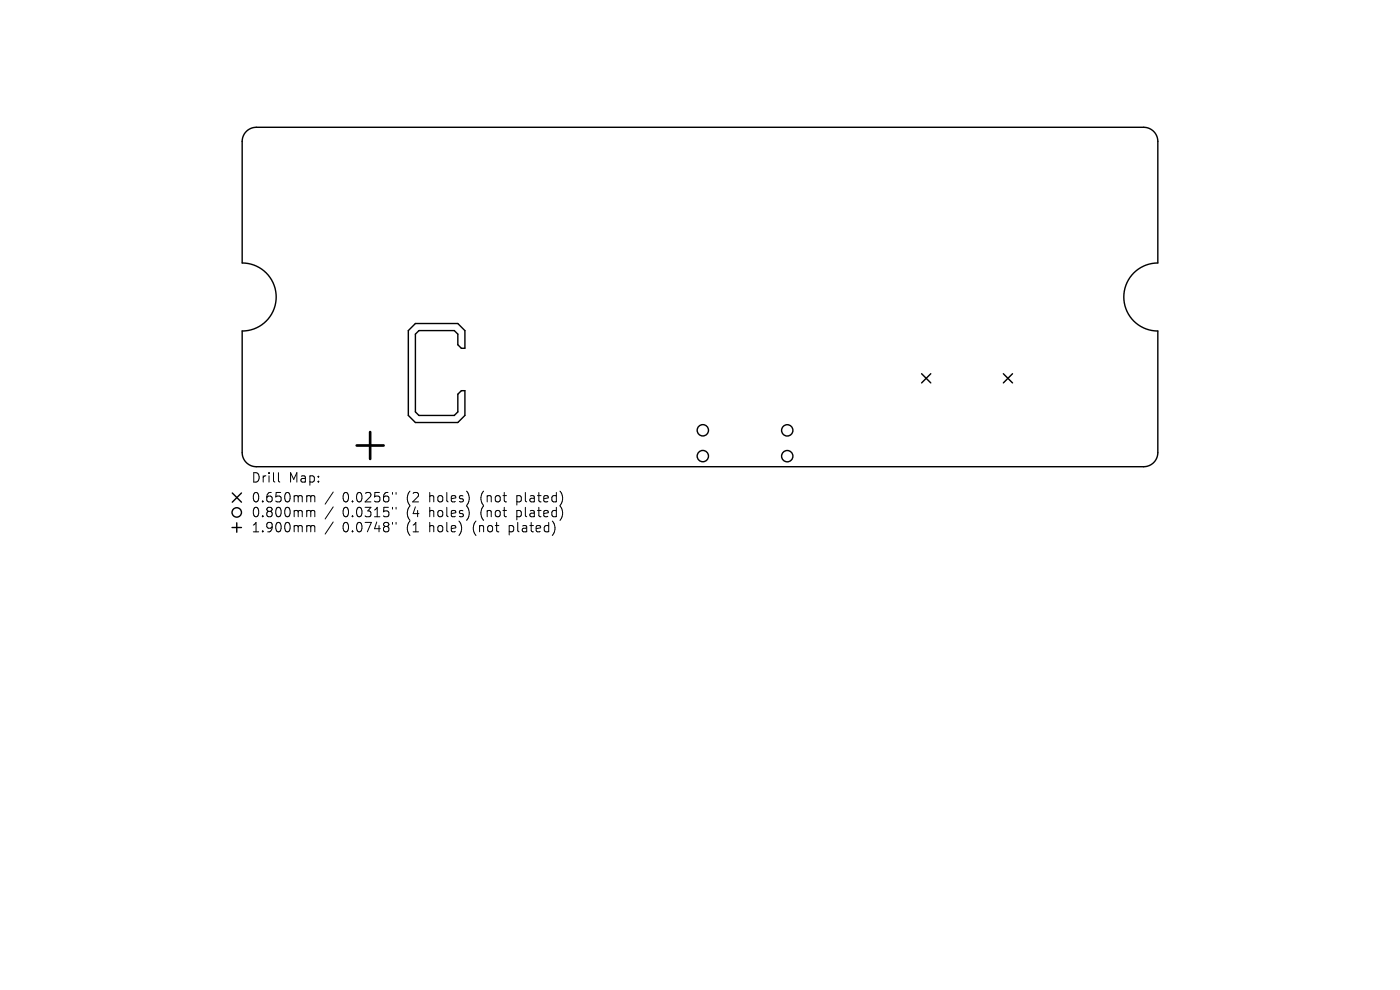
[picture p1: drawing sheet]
<svg xmlns="http://www.w3.org/2000/svg" width="297mm" height="210mm" viewBox="0 0 297 210" stroke-linecap="round" stroke-linejoin="round" font-family="sans-serif">
<defs><g id="words">
<g font-size="2.8">
<text x="53.2" y="102.7">Drill</text>
<text x="53.2" y="106.9">0.650mm</text>
<text x="61.2" y="102.7">Map:</text>
<text x="72.7" y="106.9">0.0256&quot;</text>
<text x="86.4" y="106.9">(2</text>
<text x="91.4" y="106.9">holes)</text>
<text x="102.4" y="106.9">(not</text>
<text x="110.2" y="106.9">plated)</text>
<text x="53.2" y="110">0.800mm</text>
<text x="53.2" y="113.2">1.900mm</text>
<text x="72.7" y="110">0.0315&quot;</text>
<text x="72.7" y="113.2">0.0748&quot;</text>
<text x="86.4" y="110">(4</text>
<text x="86.4" y="113.2">(1</text>
<text x="91.4" y="110">holes)</text>
<text x="91.4" y="113.2">hole)</text>
<text x="100.8" y="113.2">(not</text>
<text x="102.4" y="110">(not</text>
<text x="108.6" y="113.2">plated)</text>
<text x="110.2" y="110">plated)</text>
</g>
</g></defs>
<g fill="none" stroke="#000" stroke-width=".3">
<path d="M52.3 27.9a3 3 0 0 1 2.1-.9h188.2a3 3 0 0 1 3 3v25.8a7.2 7.2 0 0 0-7.2 7.2 7.2 7.2 0 0 0 7.2 7.2v25.8a3 3 0 0 1-3 3h-188.2a3 3 0 0 1-3-3v-25.8a7.2 7.2 0 0 0 7.2-7.2 7.2 7.2 0 0 0-7.2-7.2v-25.8a3 3 0 0 1 .9-2.1zM88.1 68.6h9l1.5 1.5v3.8h-.7l-.8-.8v-2.2l-.7-.8h-7.5l-.8 .8v16.5l.8 .7h7.5l.7-.7v-3.8l.8-.7h.7v5.2l-1.5 1.5h-9l-1.5-1.5v-18zM195.5 79.3l2 1.9M197.5 79.3l-2 1.9M212.9 79.3l1.9 1.9M214.8 79.3l-1.9 1.9M49.2 111.9h2M49.3 104.6l1.9 1.9M50.2 110.9v2M51.2 104.6l-1.9 1.9"/>
<circle cx="149.1" cy="96.8" r="1.2"/>
<circle cx="149.1" cy="91.3" r="1.2"/>
<circle cx="167" cy="91.3" r="1.2"/>
<circle cx="167" cy="96.8" r="1.2"/>
<circle cx="50.2" cy="108.7" r="1"/>
</g>
<path d="M75.7 94.5h5.7M78.5 91.7v5.7" fill="none" stroke="#000" stroke-width=".57"/>
<g fill="none" stroke="#000" stroke-width=".21">
<path d="M59.1 100.3v1.7l.3 .3M65.4 105.1h.2l.3 .3M65.4 108.3l.4 .1 .1 .2M65.4 111.5h.2l.3 .3M65.9 105.4l.3-.3 .5 .1 .1 1.3M65.9 105.4v1.1M65.9 108.6v1M65.9 111.8v1M65.9 108.6l.3-.3 .5 .1 .1 1.2M65.9 111.8l.3-.3 .5 .1 .1 1.2M70.7 104.4l-1.7 2.5M70.7 107.5l-1.7 2.6"/>
<path d="M70.7 110.7l-1.7 2.6M83.3 104.5v.3M83.3 107.6v.4M83.3 110.8v.4M84 104.5v.3M84 107.6v.4M84 110.8v.4"/>
</g>
<use href="#words"/>
</svg>
